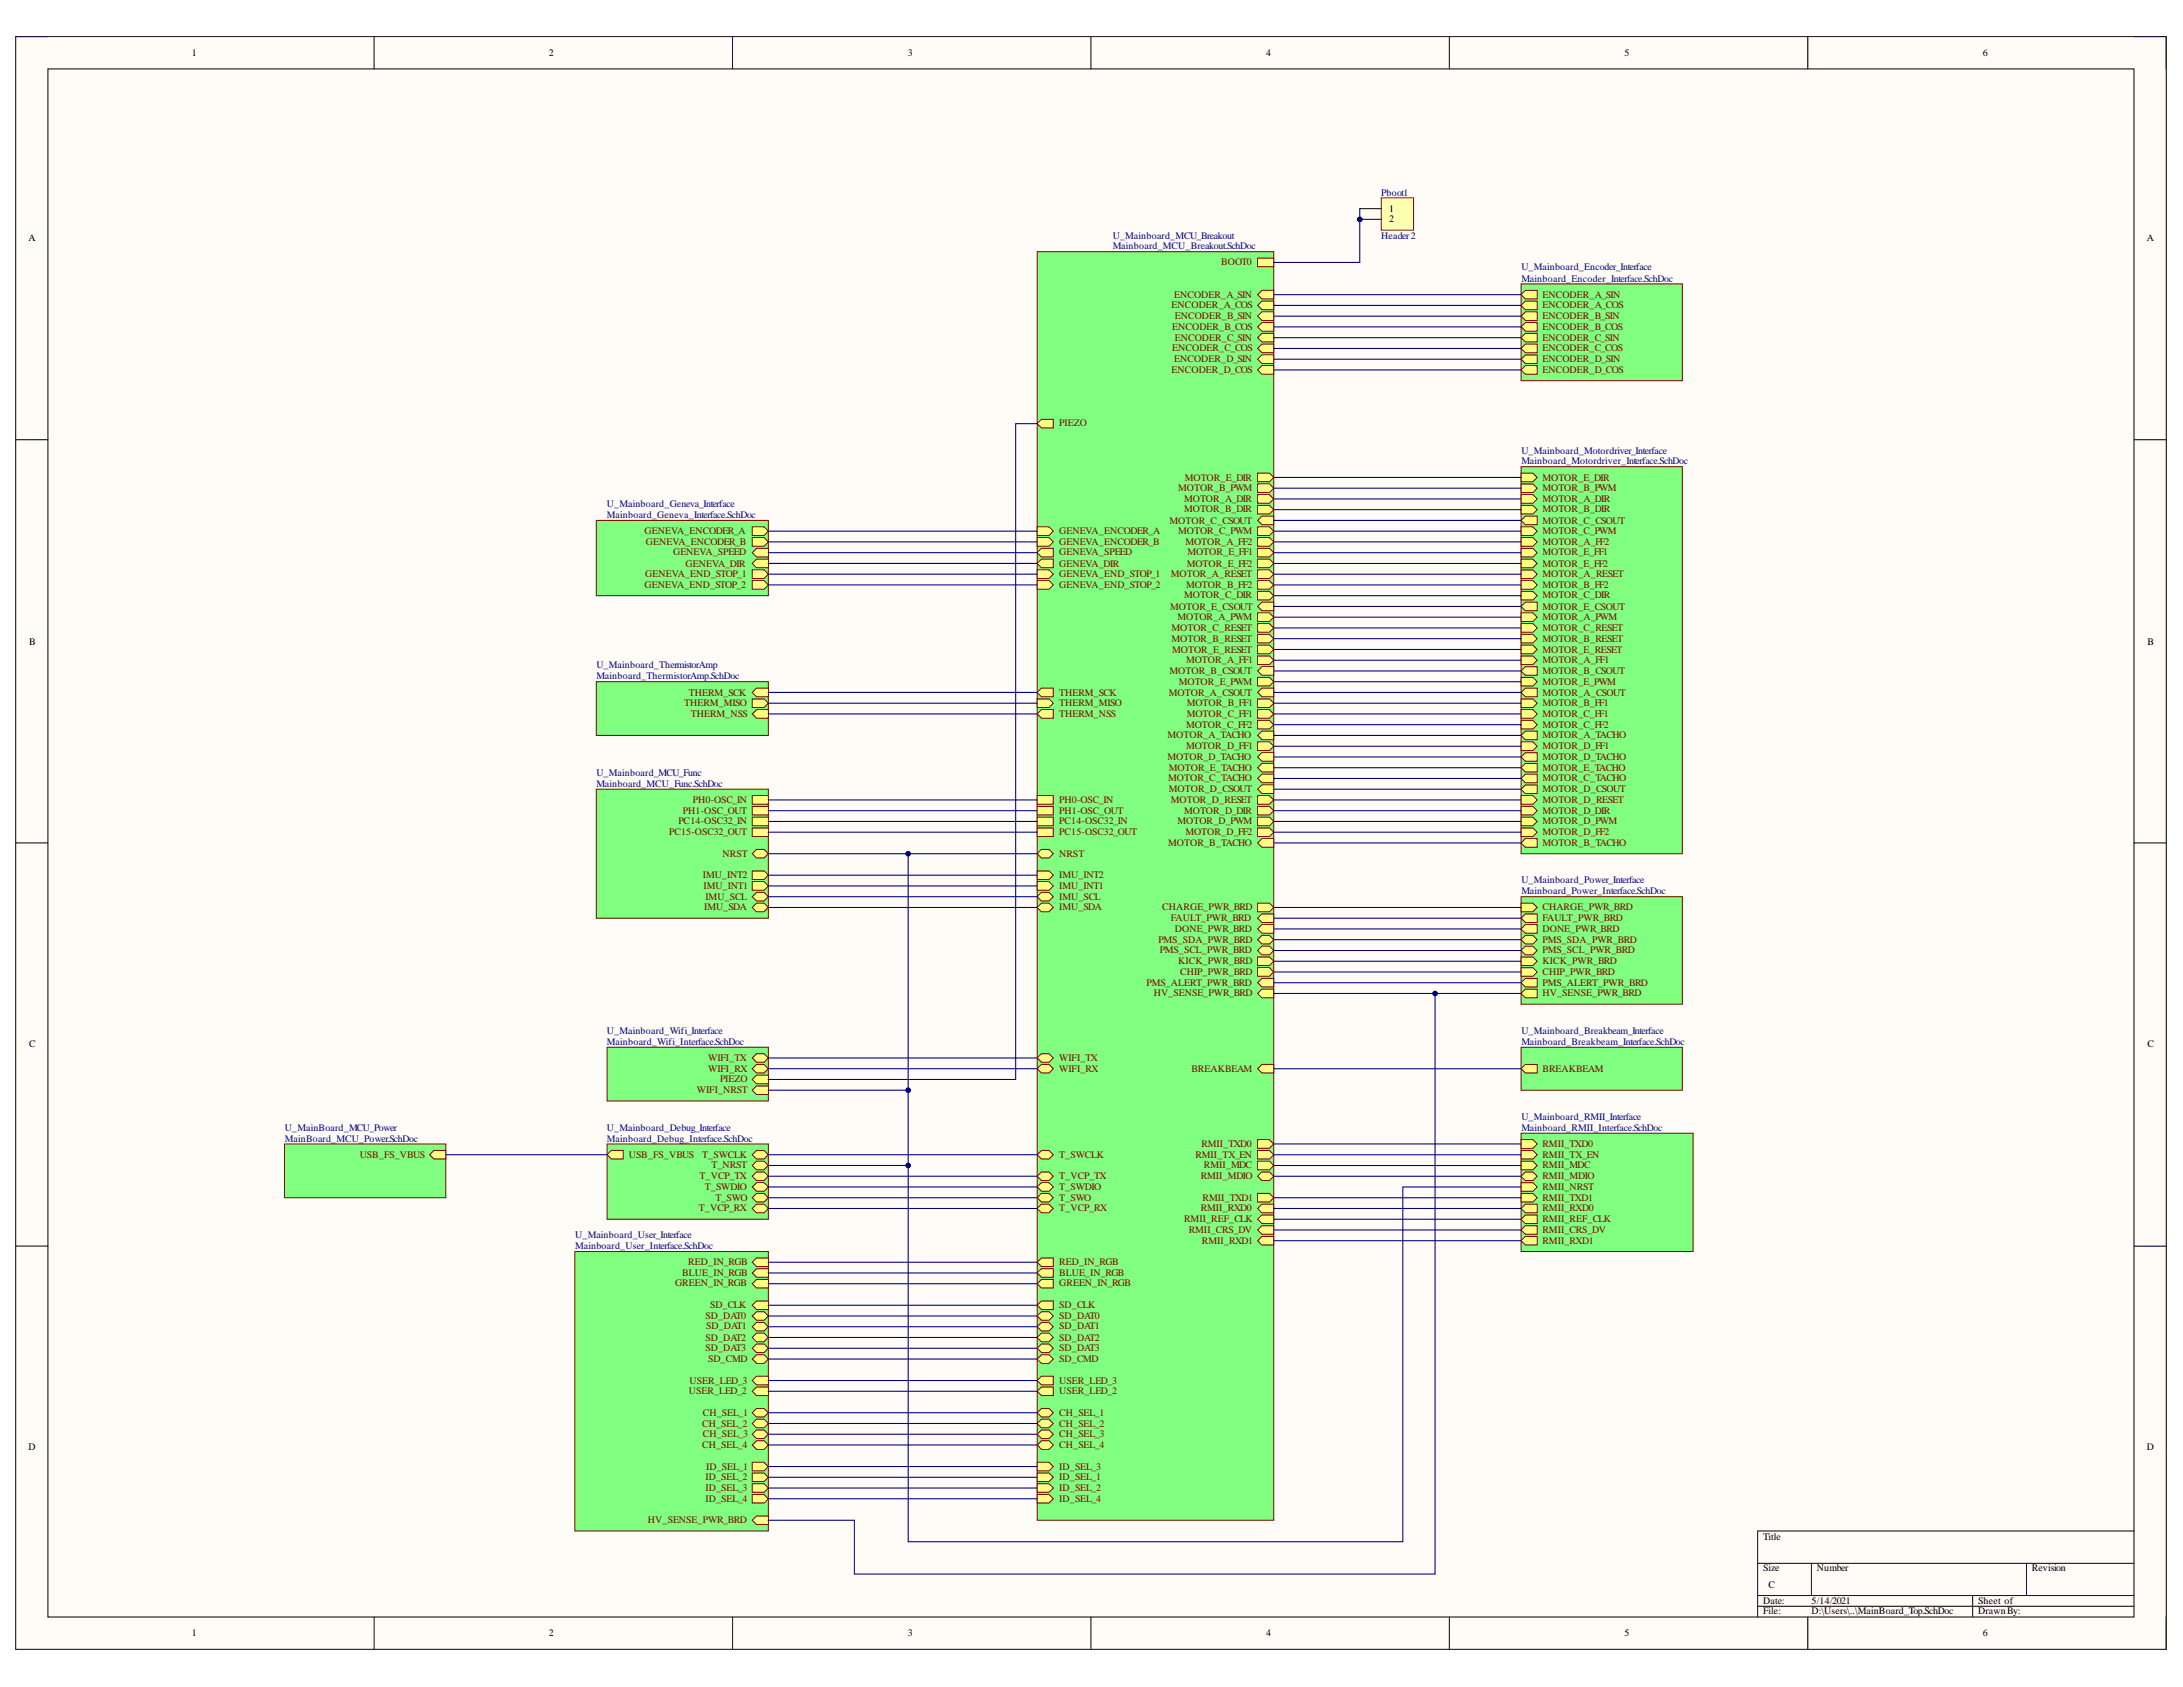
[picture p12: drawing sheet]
<svg xmlns="http://www.w3.org/2000/svg" width="279mm" height="216mm" viewBox="0 0 279 216" stroke-linecap="round" stroke-linejoin="round" font-family="sans-serif">
<defs><g id="words">
<g font-size="1.3">
<text x="24.5" y="7.1">1</text>
<text x="70.2" y="7.1">2</text>
<text x="116.2" y="7.1">3</text>
<text x="162.1" y="7.1">4</text>
<text x="207.9" y="7.1">5</text>
<text x="253.8" y="7.1">6</text>
<text x="177.8" y="27.1">1</text>
<text x="177.8" y="28.4">2</text>
<text x="3.6" y="30.9">A</text>
<text x="274.8" y="30.9">A</text>
<text x="3.7" y="82.5">B</text>
<text x="274.9" y="82.5">B</text>
<text x="3.7" y="134">C</text>
<text x="274.9" y="134">C</text>
<text x="3.6" y="185.6">D</text>
<text x="274.8" y="185.6">D</text>
<text x="225.7" y="197">Title</text>
<text x="225.7" y="201.1">Size</text>
<text x="226.4" y="203.2">C</text>
<text x="232.5" y="201.1">Number</text>
<text x="260" y="201.1">Revision</text>
<text x="24.5" y="209.4">1</text>
<text x="70.2" y="209.4">2</text>
<text x="116.2" y="209.4">3</text>
<text x="162.1" y="209.4">4</text>
<text x="207.9" y="209.4">5</text>
<text x="225.7" y="205.3">Date:</text>
<text x="225.7" y="206.6">File:</text>
<text x="231.9" y="205.3">5/14/2021</text>
<text x="231.9" y="206.6">D:\Users\..\MainBoard_Top.SchDoc</text>
<text x="253.2" y="205.3">Sheet of</text>
<text x="253.2" y="206.6">DrawnBy:</text>
<text x="253.8" y="209.4">6</text>
</g>
<g font-size="1.3" fill="#000080">
<text x="176.8" y="25.1">Pboot1</text>
<text x="142.4" y="30.6">U_Mainboard_MCU_Breakout</text>
<text x="142.4" y="31.9">Mainboard_MCU_Breakout.SchDoc</text>
<text x="176.8" y="30.6">Header2</text>
<text x="194.7" y="34.6">U_Mainboard_Encoder_Interface</text>
<text x="194.7" y="36.1">Mainboard_Encoder_Interface.SchDoc</text>
<text x="194.7" y="58">U_Mainboard_Motordriver_Interface</text>
<text x="194.7" y="59.4">Mainboard_Motordriver_Interface.SchDoc</text>
<text x="77.7" y="64.9">U_Mainboard_Geneva_Interface</text>
<text x="77.7" y="66.3">Mainboard_Geneva_Interface.SchDoc</text>
<text x="76.3" y="85.5">U_Mainboard_ThermistorAmp</text>
<text x="76.3" y="86.9">Mainboard_ThermistorAmp.SchDoc</text>
<text x="76.3" y="99.3">U_Mainboard_MCU_Func</text>
<text x="76.3" y="100.7">Mainboard_MCU_Func.SchDoc</text>
<text x="194.7" y="113">U_Mainboard_Power_Interface</text>
<text x="194.7" y="114.5">Mainboard_Power_Interface.SchDoc</text>
<text x="77.7" y="132.3">U_Mainboard_Wifi_Interface</text>
<text x="77.7" y="133.7">Mainboard_Wifi_Interface.SchDoc</text>
<text x="194.7" y="132.3">U_Mainboard_Breakbeam_Interface</text>
<text x="194.7" y="133.7">Mainboard_Breakbeam_Interface.SchDoc</text>
<text x="194.7" y="143.3">U_Mainboard_RMII_Interface</text>
<text x="36.5" y="144.8">U_MainBoard_MCU_Power</text>
<text x="36.5" y="146.1">MainBoard_MCU_Power.SchDoc</text>
<text x="77.7" y="144.8">U_Mainboard_Debug_Interface</text>
<text x="77.7" y="146.1">Mainboard_Debug_Interface.SchDoc</text>
<text x="194.7" y="144.8">Mainboard_RMII_Interface.SchDoc</text>
<text x="73.6" y="158.5">U_Mainboard_User_Interface</text>
<text x="73.6" y="159.8">Mainboard_User_Interface.SchDoc</text>
</g>
<g font-size="1.3" fill="#800000">
<text x="156.3" y="33.9">BOOT0</text>
<text x="150" y="39.4">ENCODER_A_COS</text>
<text x="150.3" y="38.1">ENCODER_A_SIN</text>
<text x="150.4" y="40.9">ENCODER_B_SIN</text>
<text x="197.4" y="38.1">ENCODER_A_SIN</text>
<text x="197.4" y="39.4">ENCODER_A_COS</text>
<text x="197.4" y="40.9">ENCODER_B_SIN</text>
<text x="150" y="47.7">ENCODER_D_COS</text>
<text x="150" y="42.2">ENCODER_B_COS</text>
<text x="150" y="44.9">ENCODER_C_COS</text>
<text x="150.3" y="46.4">ENCODER_D_SIN</text>
<text x="150.4" y="43.6">ENCODER_C_SIN</text>
<text x="197.4" y="42.2">ENCODER_B_COS</text>
<text x="197.4" y="44.9">ENCODER_C_COS</text>
<text x="197.4" y="46.4">ENCODER_D_SIN</text>
<text x="197.4" y="47.7">ENCODER_D_COS</text>
<text x="197.4" y="43.6">ENCODER_C_SIN</text>
<text x="135.6" y="54.6">PIEZO</text>
<text x="150.8" y="62.9">MOTOR_B_PWM</text>
<text x="151.6" y="64.2">MOTOR_A_DIR</text>
<text x="151.6" y="65.6">MOTOR_B_DIR</text>
<text x="151.6" y="61.5">MOTOR_E_DIR</text>
<text x="197.4" y="61.5">MOTOR_E_DIR</text>
<text x="197.4" y="62.9">MOTOR_B_PWM</text>
<text x="197.4" y="64.2">MOTOR_A_DIR</text>
<text x="197.4" y="65.6">MOTOR_B_DIR</text>
<text x="82.5" y="68.4">GENEVA_ENCODER_A</text>
<text x="82.7" y="69.7">GENEVA_ENCODER_B</text>
<text x="86.1" y="71.1">GENEVA_SPEED</text>
<text x="135.6" y="69.7">GENEVA_ENCODER_B</text>
<text x="135.6" y="68.4">GENEVA_ENCODER_A</text>
<text x="135.6" y="71.1">GENEVA_SPEED</text>
<text x="149.7" y="67">MOTOR_C_CSOUT</text>
<text x="150.8" y="68.4">MOTOR_C_PWM</text>
<text x="151.7" y="69.7">MOTOR_A_FF2</text>
<text x="152" y="71.1">MOTOR_E_FF1</text>
<text x="197.4" y="67">MOTOR_C_CSOUT</text>
<text x="197.4" y="68.4">MOTOR_C_PWM</text>
<text x="197.4" y="69.7">MOTOR_A_FF2</text>
<text x="197.4" y="71.1">MOTOR_E_FF1</text>
<text x="82.5" y="75.2">GENEVA_END_STOP_2</text>
<text x="82.6" y="73.9">GENEVA_END_STOP_1</text>
<text x="87.8" y="72.5">GENEVA_DIR</text>
<text x="135.6" y="72.5">GENEVA_DIR</text>
<text x="135.6" y="75.2">GENEVA_END_STOP_2</text>
<text x="135.6" y="73.9">GENEVA_END_STOP_1</text>
<text x="149.9" y="73.9">MOTOR_A_RESET</text>
<text x="151.6" y="76.6">MOTOR_C_DIR</text>
<text x="151.8" y="75.2">MOTOR_B_FF2</text>
<text x="151.9" y="72.5">MOTOR_E_FF2</text>
<text x="197.4" y="72.5">MOTOR_E_FF2</text>
<text x="197.4" y="73.9">MOTOR_A_RESET</text>
<text x="197.4" y="75.2">MOTOR_B_FF2</text>
<text x="197.4" y="76.6">MOTOR_C_DIR</text>
<text x="149.8" y="78">MOTOR_E_CSOUT</text>
<text x="150" y="80.7">MOTOR_C_RESET</text>
<text x="150" y="82.2">MOTOR_B_RESET</text>
<text x="150" y="83.5">MOTOR_E_RESET</text>
<text x="150.7" y="79.4">MOTOR_A_PWM</text>
<text x="197.4" y="78">MOTOR_E_CSOUT</text>
<text x="197.4" y="79.4">MOTOR_A_PWM</text>
<text x="197.4" y="80.7">MOTOR_C_RESET</text>
<text x="197.4" y="82.2">MOTOR_B_RESET</text>
<text x="197.4" y="83.5">MOTOR_E_RESET</text>
<text x="88.2" y="89">THERM_SCK</text>
<text x="135.6" y="89">THERM_SCK</text>
<text x="149.6" y="89">MOTOR_A_CSOUT</text>
<text x="149.7" y="86.2">MOTOR_B_CSOUT</text>
<text x="150.9" y="87.7">MOTOR_E_PWM</text>
<text x="151.8" y="84.9">MOTOR_A_FF1</text>
<text x="197.4" y="84.9">MOTOR_A_FF1</text>
<text x="197.4" y="86.2">MOTOR_B_CSOUT</text>
<text x="197.4" y="87.7">MOTOR_E_PWM</text>
<text x="197.4" y="89">MOTOR_A_CSOUT</text>
<text x="87.6" y="90.4">THERM_MISO</text>
<text x="88.4" y="91.7">THERM_NSS</text>
<text x="135.6" y="91.7">THERM_NSS</text>
<text x="135.6" y="90.4">THERM_MISO</text>
<text x="149.4" y="94.5">MOTOR_A_TACHO</text>
<text x="151.8" y="93.2">MOTOR_C_FF2</text>
<text x="151.8" y="95.9">MOTOR_D_FF1</text>
<text x="151.9" y="90.4">MOTOR_B_FF1</text>
<text x="151.9" y="91.7">MOTOR_C_FF1</text>
<text x="197.4" y="90.4">MOTOR_B_FF1</text>
<text x="197.4" y="91.7">MOTOR_C_FF1</text>
<text x="197.4" y="93.2">MOTOR_C_FF2</text>
<text x="197.4" y="94.5">MOTOR_A_TACHO</text>
<text x="197.4" y="95.9">MOTOR_D_FF1</text>
<text x="149.4" y="97.2">MOTOR_D_TACHO</text>
<text x="149.5" y="100">MOTOR_C_TACHO</text>
<text x="149.6" y="98.7">MOTOR_E_TACHO</text>
<text x="149.6" y="101.4">MOTOR_D_CSOUT</text>
<text x="197.4" y="97.2">MOTOR_D_TACHO</text>
<text x="197.4" y="98.7">MOTOR_E_TACHO</text>
<text x="197.4" y="100">MOTOR_C_TACHO</text>
<text x="197.4" y="101.4">MOTOR_D_CSOUT</text>
<text x="85.6" y="106.9">PC15-OSC32_OUT</text>
<text x="86.8" y="105.5">PC14-OSC32_IN</text>
<text x="87.4" y="104.2">PH1-OSC_OUT</text>
<text x="88.7" y="102.7">PH0-OSC_IN</text>
<text x="135.6" y="106.9">PC15-OSC32_OUT</text>
<text x="135.6" y="105.5">PC14-OSC32_IN</text>
<text x="135.6" y="104.2">PH1-OSC_OUT</text>
<text x="135.6" y="102.7">PH0-OSC_IN</text>
<text x="149.9" y="102.7">MOTOR_D_RESET</text>
<text x="150.7" y="105.5">MOTOR_D_PWM</text>
<text x="151.6" y="104.2">MOTOR_D_DIR</text>
<text x="151.7" y="106.9">MOTOR_D_FF2</text>
<text x="197.4" y="102.7">MOTOR_D_RESET</text>
<text x="197.4" y="104.2">MOTOR_D_DIR</text>
<text x="197.4" y="105.5">MOTOR_D_PWM</text>
<text x="197.4" y="106.9">MOTOR_D_FF2</text>
<text x="90" y="112.4">IMU_INT2</text>
<text x="90" y="113.8">IMU_INT1</text>
<text x="92.5" y="109.7">NRST</text>
<text x="135.6" y="109.7">NRST</text>
<text x="135.6" y="112.4">IMU_INT2</text>
<text x="135.6" y="113.8">IMU_INT1</text>
<text x="149.5" y="108.3">MOTOR_B_TACHO</text>
<text x="197.4" y="108.3">MOTOR_B_TACHO</text>
<text x="90.1" y="116.5">IMU_SDA</text>
<text x="90.3" y="115.2">IMU_SCL</text>
<text x="135.6" y="116.5">IMU_SDA</text>
<text x="135.6" y="115.2">IMU_SCL</text>
<text x="148.8" y="116.5">CHARGE_PWR_BRD</text>
<text x="149.9" y="117.9">FAULT_PWR_BRD</text>
<text x="150.4" y="119.3">DONE_PWR_BRD</text>
<text x="197.4" y="116.5">CHARGE_PWR_BRD</text>
<text x="197.4" y="117.9">FAULT_PWR_BRD</text>
<text x="197.4" y="119.3">DONE_PWR_BRD</text>
<text x="148.3" y="120.7">PMS_SDA_PWR_BRD</text>
<text x="148.4" y="122">PMS_SCL_PWR_BRD</text>
<text x="150.8" y="123.4">KICK_PWR_BRD</text>
<text x="151.1" y="124.8">CHIP_PWR_BRD</text>
<text x="197.4" y="120.7">PMS_SDA_PWR_BRD</text>
<text x="197.4" y="122">PMS_SCL_PWR_BRD</text>
<text x="197.4" y="123.4">KICK_PWR_BRD</text>
<text x="197.4" y="124.8">CHIP_PWR_BRD</text>
<text x="146.7" y="126.2">PMS_ALERT_PWR_BRD</text>
<text x="147.7" y="127.5">HV_SENSE_PWR_BRD</text>
<text x="197.4" y="126.2">PMS_ALERT_PWR_BRD</text>
<text x="197.4" y="127.5">HV_SENSE_PWR_BRD</text>
<text x="90.6" y="135.8">WIFI_TX</text>
<text x="90.6" y="137.1">WIFI_RX</text>
<text x="135.6" y="137.1">WIFI_RX</text>
<text x="135.6" y="135.8">WIFI_TX</text>
<text x="152.5" y="137.1">BREAKBEAM</text>
<text x="197.4" y="137.1">BREAKBEAM</text>
<text x="89.2" y="139.9">WIFI_NRST</text>
<text x="92.2" y="138.5">PIEZO</text>
<text x="46" y="148.1">USB_FS_VBUS</text>
<text x="80.5" y="148.1">USB_FS_VBUS</text>
<text x="89.9" y="148.1">T_SWCLK</text>
<text x="91.1" y="149.5">T_NRST</text>
<text x="135.6" y="148.1">T_SWCLK</text>
<text x="153" y="148.1">RMII_TX_EN</text>
<text x="153.8" y="146.8">RMII_TXD0</text>
<text x="154.1" y="149.5">RMII_MDC</text>
<text x="197.4" y="146.8">RMII_TXD0</text>
<text x="197.4" y="148.1">RMII_TX_EN</text>
<text x="197.4" y="149.5">RMII_MDC</text>
<text x="89.4" y="155">T_VCP_RX</text>
<text x="89.5" y="150.9">T_VCP_TX</text>
<text x="90.2" y="152.3">T_SWDIO</text>
<text x="91.6" y="153.6">T_SWO</text>
<text x="135.6" y="150.9">T_VCP_TX</text>
<text x="135.6" y="152.3">T_SWDIO</text>
<text x="135.6" y="153.6">T_SWO</text>
<text x="135.6" y="155">T_VCP_RX</text>
<text x="153.7" y="150.9">RMII_MDIO</text>
<text x="153.7" y="155">RMII_RXD0</text>
<text x="153.9" y="153.6">RMII_TXD1</text>
<text x="197.4" y="155">RMII_RXD0</text>
<text x="197.4" y="150.9">RMII_MDIO</text>
<text x="197.4" y="152.3">RMII_NRST</text>
<text x="197.4" y="153.6">RMII_TXD1</text>
<text x="88.1" y="161.9">RED_IN_RGB</text>
<text x="135.6" y="161.9">RED_IN_RGB</text>
<text x="151.6" y="156.4">RMII_REF_CLK</text>
<text x="152.2" y="157.8">RMII_CRS_DV</text>
<text x="153.8" y="159.1">RMII_RXD1</text>
<text x="197.4" y="156.4">RMII_REF_CLK</text>
<text x="197.4" y="157.8">RMII_CRS_DV</text>
<text x="197.4" y="159.1">RMII_RXD1</text>
<text x="86.4" y="164.6">GREEN_IN_RGB</text>
<text x="87.3" y="163.3">BLUE_IN_RGB</text>
<text x="90.9" y="167.4">SD_CLK</text>
<text x="135.6" y="163.3">BLUE_IN_RGB</text>
<text x="135.6" y="164.6">GREEN_IN_RGB</text>
<text x="135.6" y="167.4">SD_CLK</text>
<text x="90.3" y="168.8">SD_DAT0</text>
<text x="90.3" y="171.6">SD_DAT2</text>
<text x="90.3" y="172.9">SD_DAT3</text>
<text x="90.4" y="170.1">SD_DAT1</text>
<text x="135.6" y="168.8">SD_DAT0</text>
<text x="135.6" y="170.1">SD_DAT1</text>
<text x="135.6" y="171.6">SD_DAT2</text>
<text x="135.6" y="172.9">SD_DAT3</text>
<text x="88.2" y="178.4">USER_LED_2</text>
<text x="88.3" y="177.1">USER_LED_3</text>
<text x="90.6" y="174.3">SD_CMD</text>
<text x="135.6" y="174.3">SD_CMD</text>
<text x="135.6" y="177.1">USER_LED_3</text>
<text x="135.6" y="178.4">USER_LED_2</text>
<text x="89.9" y="182.6">CH_SEL_2</text>
<text x="89.9" y="185.3">CH_SEL_4</text>
<text x="90" y="181.2">CH_SEL_1</text>
<text x="90" y="183.9">CH_SEL_3</text>
<text x="135.6" y="181.2">CH_SEL_1</text>
<text x="135.6" y="182.6">CH_SEL_2</text>
<text x="135.6" y="183.9">CH_SEL_3</text>
<text x="135.6" y="185.3">CH_SEL_4</text>
<text x="90.3" y="189.4">ID_SEL_2</text>
<text x="90.3" y="190.8">ID_SEL_3</text>
<text x="90.4" y="188.1">ID_SEL_1</text>
<text x="135.6" y="188.1">ID_SEL_3</text>
<text x="135.6" y="189.4">ID_SEL_1</text>
<text x="135.6" y="190.8">ID_SEL_2</text>
<text x="82.9" y="194.9">HV_SENSE_PWR_BRD</text>
<text x="90.3" y="192.2">ID_SEL_4</text>
<text x="135.6" y="192.2">ID_SEL_4</text>
</g>
</g></defs>
<path d="M2 4.7h275.3v206.4h-275.3z" fill-rule="evenodd" fill="#fffcf8"/>
<path d="M2 4.7h275.3v206.4h-275.3z" fill="none" stroke="#000" stroke-width=".13"/>
<path d="M6.1 8.8h267v198.1h-267z" fill-rule="evenodd" fill="#fffcf8"/>
<g fill="none" stroke="#000" stroke-width=".13">
<path d="M2 4.7h4.1M6.1 8.8h267v198.1h-267zM47.9 4.7v4.1M93.8 4.7v4.1M139.6 4.7v4.1M185.5 4.7v4.1M231.4 4.7v4.1M273.1 4.7h4.2v4.1M2 56.3h4.1M273.1 56.3h4.2M2 107.9h4.1M273.1 107.9h4.2"/>
<path d="M2 159.5h4.1M273.1 159.5h4.2M273.1 195.9h-48.1v11M47.9 206.9v4.2M93.8 206.9v4.2M139.6 206.9v4.2M185.5 206.9v4.2M225 200.1h48.1M225 204.2h48.1M225 205.6h48.1M231.4 206.9v4.2M231.8 200.1v4.1"/>
<path d="M252.5 204.2v2.7M259.4 200.1v4.1M277.3 206.9v4.2"/>
</g>
<circle cx="174" cy="28.1" r=".28" fill="#000080"/>
<circle cx="174" cy="28.1" r=".28" fill="none" stroke="#000080" stroke-width=".13"/>
<path d="M176.8 25.3h4.1v4.2h-4.1z" fill-rule="evenodd" fill="#ffffb0"/>
<path d="M176.8 25.3h4.1v4.2h-4.1z" fill="none" stroke="#800000" stroke-width=".13"/>
<path d="M174 26.7h2.8M174 28.1h2.8" fill="none" stroke="#000" stroke-width=".14"/>
<circle cx="174" cy="28.1" r=".28" fill="#000080"/>
<circle cx="174" cy="28.1" r=".28" fill="none" stroke="#000080" stroke-width=".13"/>
<path d="M194.7 36.3h20.6v12.4h-20.6z" fill-rule="evenodd" fill="#80ff80"/>
<path d="M194.7 36.3h20.6v12.4h-20.6z" fill="none" stroke="#800000" stroke-width=".13"/>
<path d="M194.7 37.7l.5-.5h1.5v1.1h-1.5z" fill-rule="evenodd" fill="#ffff80"/>
<path d="M194.7 37.7l.5-.5h1.5v1.1h-1.5z" fill="none" stroke="#800000" stroke-width=".13"/>
<path d="M194.7 41.8l.5-.5h1.5v1.1h-1.5z" fill-rule="evenodd" fill="#ffff80"/>
<path d="M194.7 41.8l.5-.5h1.5v1.1h-1.5z" fill="none" stroke="#800000" stroke-width=".13"/>
<path d="M195.2 44h1.5v1.1h-1.5l-.5-.5z" fill-rule="evenodd" fill="#ffff80"/>
<path d="M195.2 44h1.5v1.1h-1.5l-.5-.5z" fill="none" stroke="#800000" stroke-width=".13"/>
<path d="M194.7 39.1l.5-.6h1.5v1.1h-1.5z" fill-rule="evenodd" fill="#ffff80"/>
<path d="M194.7 39.1l.5-.6h1.5v1.1h-1.5z" fill="none" stroke="#800000" stroke-width=".13"/>
<path d="M194.7 46l.5-.6h1.5v1.1h-1.5z" fill-rule="evenodd" fill="#ffff80"/>
<path d="M194.7 46l.5-.6h1.5v1.1h-1.5z" fill="none" stroke="#800000" stroke-width=".13"/>
<path d="M194.7 47.3l.5-.5h1.5v1.1h-1.5z" fill-rule="evenodd" fill="#ffff80"/>
<path d="M194.7 47.3l.5-.5h1.5v1.1h-1.5z" fill="none" stroke="#800000" stroke-width=".13"/>
<path d="M194.7 40.5l.5-.6h1.5v1.1h-1.5z" fill-rule="evenodd" fill="#ffff80"/>
<path d="M194.7 40.5l.5-.6h1.5v1.1h-1.5z" fill="none" stroke="#800000" stroke-width=".13"/>
<path d="M194.7 43.2l.5-.5h1.5v1.1h-1.5z" fill-rule="evenodd" fill="#ffff80"/>
<path d="M194.7 43.2l.5-.5h1.5v1.1h-1.5z" fill="none" stroke="#800000" stroke-width=".13"/>
<path d="M194.7 59.7h20.6v49.6h-20.6z" fill-rule="evenodd" fill="#80ff80"/>
<path d="M194.7 59.7h20.6v49.6h-20.6z" fill="none" stroke="#800000" stroke-width=".13"/>
<path d="M194.7 60.6h1.5l.5 .5-.5 .6h-1.5z" fill-rule="evenodd" fill="#ffff80"/>
<path d="M194.7 60.6h1.5l.5 .5-.5 .6h-1.5z" fill="none" stroke="#800000" stroke-width=".13"/>
<path d="M194.7 61.9h1.5l.5 .6-.5 .5h-1.5z" fill-rule="evenodd" fill="#ffff80"/>
<path d="M194.7 61.9h1.5l.5 .6-.5 .5h-1.5z" fill="none" stroke="#800000" stroke-width=".13"/>
<path d="M194.7 63.3h1.5l.5 .6-.5 .5h-1.5z" fill-rule="evenodd" fill="#ffff80"/>
<path d="M194.7 63.3h1.5l.5 .6-.5 .5h-1.5z" fill="none" stroke="#800000" stroke-width=".13"/>
<path d="M194.7 64.7h1.5l.5 .5-.5 .6h-1.5z" fill-rule="evenodd" fill="#ffff80"/>
<path d="M194.7 64.7h1.5l.5 .5-.5 .6h-1.5z" fill="none" stroke="#800000" stroke-width=".13"/>
<path d="M194.7 66.6l.5-.5h1.5v1.1h-1.5z" fill-rule="evenodd" fill="#ffff80"/>
<path d="M194.7 66.6l.5-.5h1.5v1.1h-1.5z" fill="none" stroke="#800000" stroke-width=".13"/>
<path d="M194.7 67.4h1.5l.5 .6-.5 .5h-1.5z" fill-rule="evenodd" fill="#ffff80"/>
<path d="M194.7 67.4h1.5l.5 .6-.5 .5h-1.5z" fill="none" stroke="#800000" stroke-width=".13"/>
<path d="M194.7 68.8h1.5l.5 .6-.5 .5h-1.5z" fill-rule="evenodd" fill="#ffff80"/>
<path d="M194.7 68.8h1.5l.5 .6-.5 .5h-1.5z" fill="none" stroke="#800000" stroke-width=".13"/>
<path d="M194.7 70.2h1.5l.5 .5-.5 .6h-1.5z" fill-rule="evenodd" fill="#ffff80"/>
<path d="M194.7 70.2h1.5l.5 .5-.5 .6h-1.5z" fill="none" stroke="#800000" stroke-width=".13"/>
<path d="M194.7 71.6h1.5l.5 .5-.5 .6h-1.5z" fill-rule="evenodd" fill="#ffff80"/>
<path d="M194.7 71.6h1.5l.5 .5-.5 .6h-1.5z" fill="none" stroke="#800000" stroke-width=".13"/>
<path d="M194.7 72.9h1.5l.5 .6-.5 .5h-1.5z" fill-rule="evenodd" fill="#ffff80"/>
<path d="M194.7 72.9h1.5l.5 .6-.5 .5h-1.5z" fill="none" stroke="#800000" stroke-width=".13"/>
<path d="M194.7 74.3h1.5l.5 .6-.5 .5h-1.5z" fill-rule="evenodd" fill="#ffff80"/>
<path d="M194.7 74.3h1.5l.5 .6-.5 .5h-1.5z" fill="none" stroke="#800000" stroke-width=".13"/>
<path d="M194.7 75.7h1.5l.5 .5-.5 .6h-1.5z" fill-rule="evenodd" fill="#ffff80"/>
<path d="M194.7 75.7h1.5l.5 .5-.5 .6h-1.5z" fill="none" stroke="#800000" stroke-width=".13"/>
<path d="M194.7 77.6l.5-.5h1.5v1.1h-1.5z" fill-rule="evenodd" fill="#ffff80"/>
<path d="M194.7 77.6l.5-.5h1.5v1.1h-1.5z" fill="none" stroke="#800000" stroke-width=".13"/>
<path d="M194.7 78.4h1.5l.5 .6-.5 .5h-1.5z" fill-rule="evenodd" fill="#ffff80"/>
<path d="M194.7 78.4h1.5l.5 .6-.5 .5h-1.5z" fill="none" stroke="#800000" stroke-width=".13"/>
<path d="M194.7 79.8h1.5l.5 .6-.5 .5h-1.5z" fill-rule="evenodd" fill="#ffff80"/>
<path d="M194.7 79.8h1.5l.5 .6-.5 .5h-1.5z" fill="none" stroke="#800000" stroke-width=".13"/>
<path d="M194.7 81.2h1.5l.5 .5-.5 .6h-1.5z" fill-rule="evenodd" fill="#ffff80"/>
<path d="M194.7 81.2h1.5l.5 .5-.5 .6h-1.5z" fill="none" stroke="#800000" stroke-width=".13"/>
<path d="M194.7 82.6h1.5l.5 .5-.5 .6h-1.5z" fill-rule="evenodd" fill="#ffff80"/>
<path d="M194.7 82.6h1.5l.5 .5-.5 .6h-1.5z" fill="none" stroke="#800000" stroke-width=".13"/>
<path d="M194.7 83.9h1.5l.5 .6-.5 .5h-1.5z" fill-rule="evenodd" fill="#ffff80"/>
<path d="M194.7 83.9h1.5l.5 .6-.5 .5h-1.5z" fill="none" stroke="#800000" stroke-width=".13"/>
<path d="M194.7 85.9l.5-.6h1.5v1.1h-1.5z" fill-rule="evenodd" fill="#ffff80"/>
<path d="M194.7 85.9l.5-.6h1.5v1.1h-1.5z" fill="none" stroke="#800000" stroke-width=".13"/>
<path d="M194.7 86.7h1.5l.5 .5-.5 .6h-1.5z" fill-rule="evenodd" fill="#ffff80"/>
<path d="M194.7 86.7h1.5l.5 .5-.5 .6h-1.5z" fill="none" stroke="#800000" stroke-width=".13"/>
<path d="M194.7 88.6l.5-.5h1.5v1.1h-1.5z" fill-rule="evenodd" fill="#ffff80"/>
<path d="M194.7 88.6l.5-.5h1.5v1.1h-1.5z" fill="none" stroke="#800000" stroke-width=".13"/>
<path d="M194.7 89.4h1.5l.5 .6-.5 .5h-1.5z" fill-rule="evenodd" fill="#ffff80"/>
<path d="M194.7 89.4h1.5l.5 .6-.5 .5h-1.5z" fill="none" stroke="#800000" stroke-width=".13"/>
<path d="M194.7 90.8h1.5l.5 .6-.5 .5h-1.5z" fill-rule="evenodd" fill="#ffff80"/>
<path d="M194.7 90.8h1.5l.5 .6-.5 .5h-1.5z" fill="none" stroke="#800000" stroke-width=".13"/>
<path d="M194.7 92.2h1.5l.5 .5-.5 .6h-1.5z" fill-rule="evenodd" fill="#ffff80"/>
<path d="M194.7 92.2h1.5l.5 .5-.5 .6h-1.5z" fill="none" stroke="#800000" stroke-width=".13"/>
<path d="M194.7 94.1l.5-.5h1.5v1.1h-1.5z" fill-rule="evenodd" fill="#ffff80"/>
<path d="M194.7 94.1l.5-.5h1.5v1.1h-1.5z" fill="none" stroke="#800000" stroke-width=".13"/>
<path d="M194.7 94.9h1.5l.5 .6-.5 .6h-1.5z" fill-rule="evenodd" fill="#ffff80"/>
<path d="M194.7 94.9h1.5l.5 .6-.5 .6h-1.5z" fill="none" stroke="#800000" stroke-width=".13"/>
<path d="M194.7 96.9l.5-.6h1.5v1.1h-1.5z" fill-rule="evenodd" fill="#ffff80"/>
<path d="M194.7 96.9l.5-.6h1.5v1.1h-1.5z" fill="none" stroke="#800000" stroke-width=".13"/>
<path d="M194.7 98.3l.5-.6h1.5v1.1h-1.5z" fill-rule="evenodd" fill="#ffff80"/>
<path d="M194.7 98.3l.5-.6h1.5v1.1h-1.5z" fill="none" stroke="#800000" stroke-width=".13"/>
<path d="M194.7 99.6l.5-.5h1.5v1.1h-1.5z" fill-rule="evenodd" fill="#ffff80"/>
<path d="M194.7 99.6l.5-.5h1.5v1.1h-1.5z" fill="none" stroke="#800000" stroke-width=".13"/>
<path d="M194.7 101l.5-.5h1.5v1.1h-1.5z" fill-rule="evenodd" fill="#ffff80"/>
<path d="M194.7 101l.5-.5h1.5v1.1h-1.5z" fill="none" stroke="#800000" stroke-width=".13"/>
<path d="M194.7 101.8h1.5l.5 .6-.5 .5h-1.5z" fill-rule="evenodd" fill="#ffff80"/>
<path d="M194.7 101.8h1.5l.5 .6-.5 .5h-1.5z" fill="none" stroke="#800000" stroke-width=".13"/>
<path d="M194.7 103.2h1.5l.5 .6-.5 .5h-1.5z" fill-rule="evenodd" fill="#ffff80"/>
<path d="M194.7 103.2h1.5l.5 .6-.5 .5h-1.5z" fill="none" stroke="#800000" stroke-width=".13"/>
<path d="M194.7 104.6h1.5l.5 .5-.5 .6h-1.5z" fill-rule="evenodd" fill="#ffff80"/>
<path d="M194.7 104.6h1.5l.5 .5-.5 .6h-1.5z" fill="none" stroke="#800000" stroke-width=".13"/>
<path d="M194.7 106h1.5l.5 .5-.5 .6h-1.5z" fill-rule="evenodd" fill="#ffff80"/>
<path d="M194.7 106h1.5l.5 .5-.5 .6h-1.5z" fill="none" stroke="#800000" stroke-width=".13"/>
<path d="M194.7 107.9l.5-.6h1.5v1.1h-1.5z" fill-rule="evenodd" fill="#ffff80"/>
<path d="M194.7 107.9l.5-.6h1.5v1.1h-1.5z" fill="none" stroke="#800000" stroke-width=".13"/>
<path d="M194.7 114.8h20.6v13.7h-20.6z" fill-rule="evenodd" fill="#80ff80"/>
<path d="M194.7 114.8h20.6v13.7h-20.6z" fill="none" stroke="#800000" stroke-width=".13"/>
<path d="M194.7 115.6h1.5l.5 .5-.5 .6h-1.5z" fill-rule="evenodd" fill="#ffff80"/>
<path d="M194.7 115.6h1.5l.5 .5-.5 .6h-1.5z" fill="none" stroke="#800000" stroke-width=".13"/>
<path d="M194.7 117.5l.5-.5h1.5v1.1h-1.5z" fill-rule="evenodd" fill="#ffff80"/>
<path d="M194.7 117.5l.5-.5h1.5v1.1h-1.5z" fill="none" stroke="#800000" stroke-width=".13"/>
<path d="M194.7 118.9l.5-.6h1.5v1.1h-1.5z" fill-rule="evenodd" fill="#ffff80"/>
<path d="M194.7 118.9l.5-.6h1.5v1.1h-1.5z" fill="none" stroke="#800000" stroke-width=".13"/>
<path d="M194.7 120.3l.5-.6h1l.5 .6-.5 .5h-1z" fill-rule="evenodd" fill="#ffff80"/>
<path d="M194.7 120.3l.5-.6h1l.5 .6-.5 .5h-1z" fill="none" stroke="#800000" stroke-width=".13"/>
<path d="M194.7 121.6l.5-.5h1l.5 .5-.5 .6h-1z" fill-rule="evenodd" fill="#ffff80"/>
<path d="M194.7 121.6l.5-.5h1l.5 .5-.5 .6h-1z" fill="none" stroke="#800000" stroke-width=".13"/>
<path d="M194.7 122.5h1.5l.5 .5-.5 .6h-1.5z" fill-rule="evenodd" fill="#ffff80"/>
<path d="M194.7 122.5h1.5l.5 .5-.5 .6h-1.5z" fill="none" stroke="#800000" stroke-width=".13"/>
<path d="M194.7 123.8h1.5l.5 .6-.5 .5h-1.5z" fill-rule="evenodd" fill="#ffff80"/>
<path d="M194.7 123.8h1.5l.5 .6-.5 .5h-1.5z" fill="none" stroke="#800000" stroke-width=".13"/>
<path d="M194.7 125.8l.5-.6h1.5v1.1h-1.5z" fill-rule="evenodd" fill="#ffff80"/>
<path d="M194.7 125.8l.5-.6h1.5v1.1h-1.5z" fill="none" stroke="#800000" stroke-width=".13"/>
<path d="M194.7 127.1l.5-.5h1.5v1.1h-1.5z" fill-rule="evenodd" fill="#ffff80"/>
<path d="M194.7 127.1l.5-.5h1.5v1.1h-1.5z" fill="none" stroke="#800000" stroke-width=".13"/>
<path d="M194.7 145h22v15.2h-22z" fill-rule="evenodd" fill="#80ff80"/>
<path d="M194.7 145h22v15.2h-22z" fill="none" stroke="#800000" stroke-width=".13"/>
<path d="M194.7 145.9h1.5l.5 .5-.5 .6h-1.5z" fill-rule="evenodd" fill="#ffff80"/>
<path d="M194.7 145.9h1.5l.5 .5-.5 .6h-1.5z" fill="none" stroke="#800000" stroke-width=".13"/>
<path d="M194.7 147.2h1.5l.5 .6-.5 .5h-1.5z" fill-rule="evenodd" fill="#ffff80"/>
<path d="M194.7 147.2h1.5l.5 .6-.5 .5h-1.5z" fill="none" stroke="#800000" stroke-width=".13"/>
<path d="M194.7 154.7l.5-.6h1.5v1.1h-1.5z" fill-rule="evenodd" fill="#ffff80"/>
<path d="M194.7 154.7l.5-.6h1.5v1.1h-1.5z" fill="none" stroke="#800000" stroke-width=".13"/>
<path d="M194.7 156l.5-.5h1.5v1.1h-1.5z" fill-rule="evenodd" fill="#ffff80"/>
<path d="M194.7 156l.5-.5h1.5v1.1h-1.5z" fill="none" stroke="#800000" stroke-width=".13"/>
<path d="M194.7 157.4l.5-.5h1.5v1.1h-1.5z" fill-rule="evenodd" fill="#ffff80"/>
<path d="M194.7 157.4l.5-.5h1.5v1.1h-1.5z" fill="none" stroke="#800000" stroke-width=".13"/>
<path d="M194.7 148.6h1.5l.5 .6-.5 .5h-1.5z" fill-rule="evenodd" fill="#ffff80"/>
<path d="M194.7 148.6h1.5l.5 .6-.5 .5h-1.5z" fill="none" stroke="#800000" stroke-width=".13"/>
<path d="M194.7 150.5l.5-.5h1l.5 .5-.5 .6h-1z" fill-rule="evenodd" fill="#ffff80"/>
<path d="M194.7 150.5l.5-.5h1l.5 .5-.5 .6h-1z" fill="none" stroke="#800000" stroke-width=".13"/>
<path d="M194.7 151.4h1.5l.5 .5-.5 .6h-1.5z" fill-rule="evenodd" fill="#ffff80"/>
<path d="M194.7 151.4h1.5l.5 .5-.5 .6h-1.5z" fill="none" stroke="#800000" stroke-width=".13"/>
<path d="M194.7 152.7h1.5l.5 .6-.5 .5h-1.5z" fill-rule="evenodd" fill="#ffff80"/>
<path d="M194.7 152.7h1.5l.5 .6-.5 .5h-1.5z" fill="none" stroke="#800000" stroke-width=".13"/>
<path d="M194.7 158.8l.5-.6h1.5v1.1h-1.5z" fill-rule="evenodd" fill="#ffff80"/>
<path d="M194.7 158.8l.5-.6h1.5v1.1h-1.5z" fill="none" stroke="#800000" stroke-width=".13"/>
<path d="M77.7 134h20.6v6.9h-20.6z" fill-rule="evenodd" fill="#80ff80"/>
<path d="M77.7 134h20.6v6.9h-20.6z" fill="none" stroke="#800000" stroke-width=".13"/>
<path d="M96.3 139.5l.5-.5h1.5v1.1h-1.5z" fill-rule="evenodd" fill="#ffff80"/>
<path d="M96.3 139.5l.5-.5h1.5v1.1h-1.5z" fill="none" stroke="#800000" stroke-width=".13"/>
<path d="M96.3 135.4l.5-.6h1l.5 .6-.5 .5h-1z" fill-rule="evenodd" fill="#ffff80"/>
<path d="M96.3 135.4l.5-.6h1l.5 .6-.5 .5h-1z" fill="none" stroke="#800000" stroke-width=".13"/>
<path d="M96.3 136.8l.5-.6h1l.5 .6-.5 .5h-1z" fill-rule="evenodd" fill="#ffff80"/>
<path d="M96.3 136.8l.5-.6h1l.5 .6-.5 .5h-1z" fill="none" stroke="#800000" stroke-width=".13"/>
<path d="M96.3 138.1l.5-.5h1.5v1.1h-1.5z" fill-rule="evenodd" fill="#ffff80"/>
<path d="M96.3 138.1l.5-.5h1.5v1.1h-1.5z" fill="none" stroke="#800000" stroke-width=".13"/>
<path d="M194.7 134h20.6v5.5h-20.6z" fill-rule="evenodd" fill="#80ff80"/>
<path d="M194.7 134h20.6v5.5h-20.6z" fill="none" stroke="#800000" stroke-width=".13"/>
<path d="M194.7 136.8l.5-.6h1.5v1.1h-1.5z" fill-rule="evenodd" fill="#ffff80"/>
<path d="M194.7 136.8l.5-.6h1.5v1.1h-1.5z" fill="none" stroke="#800000" stroke-width=".13"/>
<path d="M36.4 146.4h20.7v6.9h-20.7z" fill-rule="evenodd" fill="#80ff80"/>
<path d="M36.4 146.4h20.7v6.9h-20.7z" fill="none" stroke="#800000" stroke-width=".13"/>
<path d="M55 147.8l.5-.6h1.6v1.1h-1.6z" fill-rule="evenodd" fill="#ffff80"/>
<path d="M55 147.8l.5-.6h1.6v1.1h-1.6z" fill="none" stroke="#800000" stroke-width=".13"/>
<path d="M77.7 146.4h20.6v9.6h-20.6z" fill-rule="evenodd" fill="#80ff80"/>
<path d="M77.7 146.4h20.6v9.6h-20.6z" fill="none" stroke="#800000" stroke-width=".13"/>
<path d="M77.7 147.8l.5-.6h1.6v1.1h-1.6z" fill-rule="evenodd" fill="#ffff80"/>
<path d="M77.7 147.8l.5-.6h1.6v1.1h-1.6z" fill="none" stroke="#800000" stroke-width=".13"/>
<path d="M96.3 147.8l.5-.6h1l.5 .6-.5 .5h-1z" fill-rule="evenodd" fill="#ffff80"/>
<path d="M96.3 147.8l.5-.6h1l.5 .6-.5 .5h-1z" fill="none" stroke="#800000" stroke-width=".13"/>
<path d="M96.3 149.2l.5-.6h1l.5 .6-.5 .5h-1z" fill-rule="evenodd" fill="#ffff80"/>
<path d="M96.3 149.2l.5-.6h1l.5 .6-.5 .5h-1z" fill="none" stroke="#800000" stroke-width=".13"/>
<path d="M96.3 150.5l.5-.5h1l.5 .5-.5 .6h-1z" fill-rule="evenodd" fill="#ffff80"/>
<path d="M96.3 150.5l.5-.5h1l.5 .5-.5 .6h-1z" fill="none" stroke="#800000" stroke-width=".13"/>
<path d="M96.3 151.9l.5-.5h1l.5 .5-.5 .6h-1z" fill-rule="evenodd" fill="#ffff80"/>
<path d="M96.3 151.9l.5-.5h1l.5 .5-.5 .6h-1z" fill="none" stroke="#800000" stroke-width=".13"/>
<path d="M96.8 152.7h1l.5 .6-.5 .5h-1l-.5-.5z" fill-rule="evenodd" fill="#ffff80"/>
<path d="M96.8 152.7h1l.5 .6-.5 .5h-1l-.5-.5z" fill="none" stroke="#800000" stroke-width=".13"/>
<path d="M96.3 154.7l.5-.6h1l.5 .6-.5 .5h-1z" fill-rule="evenodd" fill="#ffff80"/>
<path d="M96.3 154.7l.5-.6h1l.5 .6-.5 .5h-1z" fill="none" stroke="#800000" stroke-width=".13"/>
<path d="M132.8 32.2h30.2v162.4h-30.2z" fill-rule="evenodd" fill="#80ff80"/>
<path d="M132.8 32.2h30.2v162.4h-30.2z" fill="none" stroke="#800000" stroke-width=".13"/>
<path d="M161 33h2v1.1h-2z" fill-rule="evenodd" fill="#ffff80"/>
<path d="M161 33h2v1.1h-2z" fill="none" stroke="#800000" stroke-width=".13"/>
<path d="M132.7 147.8l.6-.6h1l.5 .6-.5 .5h-1z" fill-rule="evenodd" fill="#ffff80"/>
<path d="M132.7 147.8l.6-.6h1l.5 .6-.5 .5h-1z" fill="none" stroke="#800000" stroke-width=".13"/>
<path d="M132.7 150.5l.6-.5h1l.5 .5-.5 .6h-1z" fill-rule="evenodd" fill="#ffff80"/>
<path d="M132.7 150.5l.6-.5h1l.5 .5-.5 .6h-1z" fill="none" stroke="#800000" stroke-width=".13"/>
<path d="M132.7 151.9l.6-.5h1l.5 .5-.5 .6h-1z" fill-rule="evenodd" fill="#ffff80"/>
<path d="M132.7 151.9l.6-.5h1l.5 .5-.5 .6h-1z" fill="none" stroke="#800000" stroke-width=".13"/>
<path d="M133.3 152.7h1l.5 .6-.5 .5h-1l-.6-.5z" fill-rule="evenodd" fill="#ffff80"/>
<path d="M133.3 152.7h1l.5 .6-.5 .5h-1l-.6-.5z" fill="none" stroke="#800000" stroke-width=".13"/>
<path d="M132.7 154.7l.6-.6h1l.5 .6-.5 .5h-1z" fill-rule="evenodd" fill="#ffff80"/>
<path d="M132.7 154.7l.6-.6h1l.5 .6-.5 .5h-1z" fill="none" stroke="#800000" stroke-width=".13"/>
<path d="M132.7 161.5l.6-.5h1.5v1.1h-1.5z" fill-rule="evenodd" fill="#ffff80"/>
<path d="M132.7 161.5l.6-.5h1.5v1.1h-1.5z" fill="none" stroke="#800000" stroke-width=".13"/>
<path d="M132.7 162.9l.6-.5h1.5v1.1h-1.5z" fill-rule="evenodd" fill="#ffff80"/>
<path d="M132.7 162.9l.6-.5h1.5v1.1h-1.5z" fill="none" stroke="#800000" stroke-width=".13"/>
<path d="M132.7 164.3l.6-.6h1.5v1.1h-1.5z" fill-rule="evenodd" fill="#ffff80"/>
<path d="M132.7 164.3l.6-.6h1.5v1.1h-1.5z" fill="none" stroke="#800000" stroke-width=".13"/>
<path d="M132.7 167l.6-.5h1.5v1.1h-1.5z" fill-rule="evenodd" fill="#ffff80"/>
<path d="M132.7 167l.6-.5h1.5v1.1h-1.5z" fill="none" stroke="#800000" stroke-width=".13"/>
<path d="M132.7 168.4l.6-.5h1l.5 .5-.5 .6h-1z" fill-rule="evenodd" fill="#ffff80"/>
<path d="M132.7 168.4l.6-.5h1l.5 .5-.5 .6h-1z" fill="none" stroke="#800000" stroke-width=".13"/>
<path d="M132.7 169.8l.6-.6h1l.5 .6-.5 .5h-1z" fill-rule="evenodd" fill="#ffff80"/>
<path d="M132.7 169.8l.6-.6h1l.5 .6-.5 .5h-1z" fill="none" stroke="#800000" stroke-width=".13"/>
<path d="M132.7 171.2l.6-.6h1l.5 .6-.5 .5h-1z" fill-rule="evenodd" fill="#ffff80"/>
<path d="M132.7 171.2l.6-.6h1l.5 .6-.5 .5h-1z" fill="none" stroke="#800000" stroke-width=".13"/>
<path d="M133.3 172h1l.5 .5-.5 .6h-1l-.6-.6z" fill-rule="evenodd" fill="#ffff80"/>
<path d="M133.3 172h1l.5 .6-.5 .5h-1l-.5-.5z" fill="none" stroke="#800000" stroke-width=".13"/>
<path d="M132.8 173.9l.5-.5h1l.5 .5-.5 .6h-1z" fill-rule="evenodd" fill="#ffff80"/>
<path d="M132.8 173.9l.5-.5h1l.5 .5-.5 .6h-1z" fill="none" stroke="#800000" stroke-width=".13"/>
<path d="M132.8 180.8l.5-.5h1l.5 .5-.5 .6h-1z" fill-rule="evenodd" fill="#ffff80"/>
<path d="M132.8 180.8l.5-.5h1l.5 .5-.5 .6h-1z" fill="none" stroke="#800000" stroke-width=".13"/>
<path d="M132.8 182.2l.5-.6h1l.5 .6-.5 .5h-1z" fill-rule="evenodd" fill="#ffff80"/>
<path d="M132.8 182.2l.5-.6h1l.5 .6-.5 .5h-1z" fill="none" stroke="#800000" stroke-width=".13"/>
<path d="M132.8 183.6l.5-.6h1l.5 .6-.5 .5h-1z" fill-rule="evenodd" fill="#ffff80"/>
<path d="M132.8 183.6l.5-.6h1l.5 .6-.5 .5h-1z" fill="none" stroke="#800000" stroke-width=".13"/>
<path d="M132.8 184.9l.5-.5h1l.5 .5-.5 .6h-1z" fill-rule="evenodd" fill="#ffff80"/>
<path d="M132.8 184.9l.5-.5h1l.5 .5-.5 .6h-1z" fill="none" stroke="#800000" stroke-width=".13"/>
<path d="M161.5 37.2h1.5v1.1h-1.5l-.5-.6z" fill-rule="evenodd" fill="#ffff80"/>
<path d="M161.5 37.2h1.5v1.1h-1.5l-.5-.6z" fill="none" stroke="#800000" stroke-width=".13"/>
<path d="M161 39.1l.5-.6h1.5v1.1h-1.5z" fill-rule="evenodd" fill="#ffff80"/>
<path d="M161 39.1l.5-.6h1.5v1.1h-1.5z" fill="none" stroke="#800000" stroke-width=".13"/>
<path d="M161 40.5l.5-.6h1.5v1.1h-1.5z" fill-rule="evenodd" fill="#ffff80"/>
<path d="M161 40.5l.5-.6h1.5v1.1h-1.5z" fill="none" stroke="#800000" stroke-width=".13"/>
<path d="M161 41.8l.5-.5h1.5v1.1h-1.5z" fill-rule="evenodd" fill="#ffff80"/>
<path d="M161 41.8l.5-.5h1.5v1.1h-1.5z" fill="none" stroke="#800000" stroke-width=".13"/>
<path d="M161 43.2l.5-.5h1.5v1.1h-1.5z" fill-rule="evenodd" fill="#ffff80"/>
<path d="M161 43.2l.5-.5h1.5v1.1h-1.5z" fill="none" stroke="#800000" stroke-width=".13"/>
<path d="M161.5 44h1.5v1.1h-1.5l-.5-.5z" fill-rule="evenodd" fill="#ffff80"/>
<path d="M161.5 44h1.5v1.1h-1.5l-.5-.5z" fill="none" stroke="#800000" stroke-width=".13"/>
<path d="M161 46l.5-.6h1.5v1.1h-1.5z" fill-rule="evenodd" fill="#ffff80"/>
<path d="M161 46l.5-.6h1.5v1.1h-1.5z" fill="none" stroke="#800000" stroke-width=".13"/>
<path d="M161 47.3l.5-.5h1.5v1.1h-1.5z" fill-rule="evenodd" fill="#ffff80"/>
<path d="M161 47.3l.5-.5h1.5v1.1h-1.5z" fill="none" stroke="#800000" stroke-width=".13"/>
<path d="M132.8 176.7l.5-.6h1.5v1.1h-1.5z" fill-rule="evenodd" fill="#ffff80"/>
<path d="M132.8 176.7l.5-.6h1.5v1.1h-1.5z" fill="none" stroke="#800000" stroke-width=".13"/>
<path d="M132.8 178.1l.5-.6h1.5v1.1h-1.5z" fill-rule="evenodd" fill="#ffff80"/>
<path d="M132.8 178.1l.5-.6h1.5v1.1h-1.5z" fill="none" stroke="#800000" stroke-width=".13"/>
<path d="M132.7 106h2.1v1.1h-2.1z" fill-rule="evenodd" fill="#ffff80"/>
<path d="M132.7 106h2.1v1.1h-2.1z" fill="none" stroke="#800000" stroke-width=".13"/>
<path d="M132.7 104.6h2.1v1.1h-2.1z" fill-rule="evenodd" fill="#ffff80"/>
<path d="M132.7 104.6h2.1v1.1h-2.1z" fill="none" stroke="#800000" stroke-width=".13"/>
<path d="M132.7 103.2h2.1v1.1h-2.1z" fill-rule="evenodd" fill="#ffff80"/>
<path d="M132.7 103.2h2.1v1.1h-2.1z" fill="none" stroke="#800000" stroke-width=".13"/>
<path d="M132.7 109.3l.6-.6h1l.5 .6-.5 .5h-1z" fill-rule="evenodd" fill="#ffff80"/>
<path d="M132.7 109.3l.6-.6h1l.5 .6-.5 .5h-1z" fill="none" stroke="#800000" stroke-width=".13"/>
<path d="M132.7 101.8h2.1v1.1h-2.1z" fill-rule="evenodd" fill="#ffff80"/>
<path d="M132.7 101.8h2.1v1.1h-2.1z" fill="none" stroke="#800000" stroke-width=".13"/>
<path d="M132.7 111.5h1.6l.5 .5-.5 .6h-1.6z" fill-rule="evenodd" fill="#ffff80"/>
<path d="M132.7 111.5h1.6l.5 .5-.5 .6h-1.6z" fill="none" stroke="#800000" stroke-width=".13"/>
<path d="M132.7 112.8h1.6l.5 .6-.5 .5h-1.6z" fill-rule="evenodd" fill="#ffff80"/>
<path d="M132.7 112.8h1.6l.5 .6-.5 .5h-1.6z" fill="none" stroke="#800000" stroke-width=".13"/>
<path d="M161 136.8l.5-.6h1.5v1.1h-1.5z" fill-rule="evenodd" fill="#ffff80"/>
<path d="M161 136.8l.5-.6h1.5v1.1h-1.5z" fill="none" stroke="#800000" stroke-width=".13"/>
<path d="M161 145.9h1.5l.5 .5-.5 .6h-1.5z" fill-rule="evenodd" fill="#ffff80"/>
<path d="M161 145.9h1.5l.5 .5-.5 .6h-1.5z" fill="none" stroke="#800000" stroke-width=".13"/>
<path d="M161 147.2h1.5l.5 .6-.5 .5h-1.5z" fill-rule="evenodd" fill="#ffff80"/>
<path d="M161 147.2h1.5l.5 .6-.5 .5h-1.5z" fill="none" stroke="#800000" stroke-width=".13"/>
<path d="M161 148.6h1.5l.5 .6-.5 .5h-1.5z" fill-rule="evenodd" fill="#ffff80"/>
<path d="M161 148.6h1.5l.5 .6-.5 .5h-1.5z" fill="none" stroke="#800000" stroke-width=".13"/>
<path d="M161 150.5l.5-.5h1l.5 .5-.5 .6h-1z" fill-rule="evenodd" fill="#ffff80"/>
<path d="M161 150.5l.5-.5h1l.5 .5-.5 .6h-1z" fill="none" stroke="#800000" stroke-width=".13"/>
<path d="M161 152.7h1.5l.5 .6-.5 .5h-1.5z" fill-rule="evenodd" fill="#ffff80"/>
<path d="M161 152.7h1.5l.5 .6-.5 .5h-1.5z" fill="none" stroke="#800000" stroke-width=".13"/>
<path d="M161 154.7l.5-.6h1.5v1.1h-1.5z" fill-rule="evenodd" fill="#ffff80"/>
<path d="M161 154.7l.5-.6h1.5v1.1h-1.5z" fill="none" stroke="#800000" stroke-width=".13"/>
<path d="M161 156l.5-.5h1.5v1.1h-1.5z" fill-rule="evenodd" fill="#ffff80"/>
<path d="M161 156l.5-.5h1.5v1.1h-1.5z" fill="none" stroke="#800000" stroke-width=".13"/>
<path d="M161 157.4l.5-.5h1.5v1.1h-1.5z" fill-rule="evenodd" fill="#ffff80"/>
<path d="M161 157.4l.5-.5h1.5v1.1h-1.5z" fill="none" stroke="#800000" stroke-width=".13"/>
<path d="M161 158.8l.5-.6h1.5v1.1h-1.5z" fill-rule="evenodd" fill="#ffff80"/>
<path d="M161 158.8l.5-.6h1.5v1.1h-1.5z" fill="none" stroke="#800000" stroke-width=".13"/>
<path d="M161 127.1l.5-.5h1.5v1.1h-1.5z" fill-rule="evenodd" fill="#ffff80"/>
<path d="M161 127.1l.5-.5h1.5v1.1h-1.5z" fill="none" stroke="#800000" stroke-width=".13"/>
<path d="M161 125.8l.5-.6h1.5v1.1h-1.5z" fill-rule="evenodd" fill="#ffff80"/>
<path d="M161 125.8l.5-.6h1.5v1.1h-1.5z" fill="none" stroke="#800000" stroke-width=".13"/>
<path d="M161 123.8h1.5l.5 .6-.5 .5h-1.5z" fill-rule="evenodd" fill="#ffff80"/>
<path d="M161 123.8h1.5l.5 .6-.5 .5h-1.5z" fill="none" stroke="#800000" stroke-width=".13"/>
<path d="M161 122.5h1.5l.5 .5-.5 .6h-1.5z" fill-rule="evenodd" fill="#ffff80"/>
<path d="M161 122.5h1.5l.5 .5-.5 .6h-1.5z" fill="none" stroke="#800000" stroke-width=".13"/>
<path d="M161 121.6l.5-.5h1l.5 .5-.5 .6h-1z" fill-rule="evenodd" fill="#ffff80"/>
<path d="M161 121.6l.5-.5h1l.5 .5-.5 .6h-1z" fill="none" stroke="#800000" stroke-width=".13"/>
<path d="M161 120.3l.5-.6h1l.5 .6-.5 .5h-1z" fill-rule="evenodd" fill="#ffff80"/>
<path d="M161 120.3l.5-.6h1l.5 .6-.5 .5h-1z" fill="none" stroke="#800000" stroke-width=".13"/>
<path d="M161 118.9l.5-.6h1.5v1.1h-1.5z" fill-rule="evenodd" fill="#ffff80"/>
<path d="M161 118.9l.5-.6h1.5v1.1h-1.5z" fill="none" stroke="#800000" stroke-width=".13"/>
<path d="M161 117.5l.5-.5h1.5v1.1h-1.5z" fill-rule="evenodd" fill="#ffff80"/>
<path d="M161 117.5l.5-.5h1.5v1.1h-1.5z" fill="none" stroke="#800000" stroke-width=".13"/>
<path d="M161 115.6h1.5l.5 .5-.5 .6h-1.5z" fill-rule="evenodd" fill="#ffff80"/>
<path d="M161 115.6h1.5l.5 .5-.5 .6h-1.5z" fill="none" stroke="#800000" stroke-width=".13"/>
<path d="M132.7 116.1l.6-.5h1l.5 .5-.5 .6h-1z" fill-rule="evenodd" fill="#ffff80"/>
<path d="M132.7 116.1l.6-.5h1l.5 .5-.5 .6h-1z" fill="none" stroke="#800000" stroke-width=".13"/>
<path d="M133.3 114.2h1l.5 .6-.5 .5h-1l-.6-.5z" fill-rule="evenodd" fill="#ffff80"/>
<path d="M133.3 114.2h1l.5 .6-.5 .5h-1l-.6-.5z" fill="none" stroke="#800000" stroke-width=".13"/>
<path d="M132.7 91.4l.6-.6h1.5v1.1h-1.5z" fill-rule="evenodd" fill="#ffff80"/>
<path d="M132.7 91.4l.6-.6h1.5v1.1h-1.5z" fill="none" stroke="#800000" stroke-width=".13"/>
<path d="M132.7 89.4h1.6l.5 .6-.5 .5h-1.6z" fill-rule="evenodd" fill="#ffff80"/>
<path d="M132.7 89.4h1.6l.5 .6-.5 .5h-1.6z" fill="none" stroke="#800000" stroke-width=".13"/>
<path d="M132.7 88.6l.6-.5h1.5v1.1h-1.5z" fill-rule="evenodd" fill="#ffff80"/>
<path d="M132.7 88.6l.6-.5h1.5v1.1h-1.5z" fill="none" stroke="#800000" stroke-width=".13"/>
<path d="M132.7 136.8l.6-.6h1l.5 .6-.5 .5h-1z" fill-rule="evenodd" fill="#ffff80"/>
<path d="M132.7 136.8l.6-.6h1l.5 .6-.5 .5h-1z" fill="none" stroke="#800000" stroke-width=".13"/>
<path d="M132.7 135.4l.6-.6h1l.5 .6-.5 .5h-1z" fill-rule="evenodd" fill="#ffff80"/>
<path d="M132.7 135.4l.6-.6h1l.5 .6-.5 .5h-1z" fill="none" stroke="#800000" stroke-width=".13"/>
<path d="M132.8 187.1h1.5l.5 .6-.5 .5h-1.5z" fill-rule="evenodd" fill="#ffff80"/>
<path d="M132.8 187.1h1.5l.5 .6-.5 .5h-1.5z" fill="none" stroke="#800000" stroke-width=".13"/>
<path d="M132.8 188.5h1.5l.5 .6-.5 .5h-1.5z" fill-rule="evenodd" fill="#ffff80"/>
<path d="M132.8 188.5h1.5l.5 .6-.5 .5h-1.5z" fill="none" stroke="#800000" stroke-width=".13"/>
<path d="M132.8 189.9h1.5l.5 .5-.5 .6h-1.5z" fill-rule="evenodd" fill="#ffff80"/>
<path d="M132.8 189.9h1.5l.5 .5-.5 .6h-1.5z" fill="none" stroke="#800000" stroke-width=".13"/>
<path d="M132.8 191.3h1.5l.5 .5-.5 .6h-1.5z" fill-rule="evenodd" fill="#ffff80"/>
<path d="M132.8 191.3h1.5l.5 .5-.5 .6h-1.5z" fill="none" stroke="#800000" stroke-width=".13"/>
<path d="M161 60.5h1.5l.5 .6-.5 .5h-1.5z" fill-rule="evenodd" fill="#ffff80"/>
<path d="M161 60.5h1.5l.5 .6-.5 .5h-1.5z" fill="none" stroke="#800000" stroke-width=".13"/>
<path d="M161 61.9h1.5l.5 .6-.5 .5h-1.5z" fill-rule="evenodd" fill="#ffff80"/>
<path d="M161 61.9h1.5l.5 .6-.5 .5h-1.5z" fill="none" stroke="#800000" stroke-width=".13"/>
<path d="M161 63.3h1.5l.5 .6-.5 .5h-1.5z" fill-rule="evenodd" fill="#ffff80"/>
<path d="M161 63.3h1.5l.5 .6-.5 .5h-1.5z" fill="none" stroke="#800000" stroke-width=".13"/>
<path d="M161 64.7h1.5l.5 .5-.5 .6h-1.5z" fill-rule="evenodd" fill="#ffff80"/>
<path d="M161 64.7h1.5l.5 .5-.5 .6h-1.5z" fill="none" stroke="#800000" stroke-width=".13"/>
<path d="M161 66.6l.5-.5h1.5v1.1h-1.5z" fill-rule="evenodd" fill="#ffff80"/>
<path d="M161 66.6l.5-.5h1.5v1.1h-1.5z" fill="none" stroke="#800000" stroke-width=".13"/>
<path d="M161 67.4h1.5l.5 .6-.5 .5h-1.5z" fill-rule="evenodd" fill="#ffff80"/>
<path d="M161 67.4h1.5l.5 .6-.5 .5h-1.5z" fill="none" stroke="#800000" stroke-width=".13"/>
<path d="M161 68.8h1.5l.5 .6-.5 .5h-1.5z" fill-rule="evenodd" fill="#ffff80"/>
<path d="M161 68.8h1.5l.5 .6-.5 .5h-1.5z" fill="none" stroke="#800000" stroke-width=".13"/>
<path d="M161 70.2h1.5l.5 .5-.5 .6h-1.5z" fill-rule="evenodd" fill="#ffff80"/>
<path d="M161 70.2h1.5l.5 .5-.5 .6h-1.5z" fill="none" stroke="#800000" stroke-width=".13"/>
<path d="M161 71.6h1.5l.5 .5-.5 .6h-1.5z" fill-rule="evenodd" fill="#ffff80"/>
<path d="M161 71.6h1.5l.5 .5-.5 .6h-1.5z" fill="none" stroke="#800000" stroke-width=".13"/>
<path d="M161 72.9h1.5l.5 .6-.5 .5h-1.5z" fill-rule="evenodd" fill="#ffff80"/>
<path d="M161 72.9h1.5l.5 .6-.5 .5h-1.5z" fill="none" stroke="#800000" stroke-width=".13"/>
<path d="M161 74.3h1.5l.5 .6-.5 .5h-1.5z" fill-rule="evenodd" fill="#ffff80"/>
<path d="M161 74.3h1.5l.5 .6-.5 .5h-1.5z" fill="none" stroke="#800000" stroke-width=".13"/>
<path d="M161 75.7h1.5l.5 .5-.5 .6h-1.5z" fill-rule="evenodd" fill="#ffff80"/>
<path d="M161 75.7h1.5l.5 .5-.5 .6h-1.5z" fill="none" stroke="#800000" stroke-width=".13"/>
<path d="M161 77.6l.5-.5h1.5v1.1h-1.5z" fill-rule="evenodd" fill="#ffff80"/>
<path d="M161 77.6l.5-.5h1.5v1.1h-1.5z" fill="none" stroke="#800000" stroke-width=".13"/>
<path d="M161 78.4h1.5l.5 .6-.5 .5h-1.5z" fill-rule="evenodd" fill="#ffff80"/>
<path d="M161 78.4h1.5l.5 .6-.5 .5h-1.5z" fill="none" stroke="#800000" stroke-width=".13"/>
<path d="M161 79.8h1.5l.5 .6-.5 .5h-1.5z" fill-rule="evenodd" fill="#ffff80"/>
<path d="M161 79.8h1.5l.5 .6-.5 .5h-1.5z" fill="none" stroke="#800000" stroke-width=".13"/>
<path d="M161 81.2h1.5l.5 .5-.5 .6h-1.5z" fill-rule="evenodd" fill="#ffff80"/>
<path d="M161 81.2h1.5l.5 .5-.5 .6h-1.5z" fill="none" stroke="#800000" stroke-width=".13"/>
<path d="M161 82.6h1.5l.5 .5-.5 .6h-1.5z" fill-rule="evenodd" fill="#ffff80"/>
<path d="M161 82.6h1.5l.5 .5-.5 .6h-1.5z" fill="none" stroke="#800000" stroke-width=".13"/>
<path d="M161 83.9h1.5l.5 .6-.5 .5h-1.5z" fill-rule="evenodd" fill="#ffff80"/>
<path d="M161 83.9h1.5l.5 .6-.5 .5h-1.5z" fill="none" stroke="#800000" stroke-width=".13"/>
<path d="M161 85.9l.5-.6h1.5v1.1h-1.5z" fill-rule="evenodd" fill="#ffff80"/>
<path d="M161 85.9l.5-.6h1.5v1.1h-1.5z" fill="none" stroke="#800000" stroke-width=".13"/>
<path d="M161 86.7h1.5l.5 .5-.5 .6h-1.5z" fill-rule="evenodd" fill="#ffff80"/>
<path d="M161 86.7h1.5l.5 .5-.5 .6h-1.5z" fill="none" stroke="#800000" stroke-width=".13"/>
<path d="M161 88.6l.5-.5h1.5v1.1h-1.5z" fill-rule="evenodd" fill="#ffff80"/>
<path d="M161 88.6l.5-.5h1.5v1.1h-1.5z" fill="none" stroke="#800000" stroke-width=".13"/>
<path d="M161 89.4h1.5l.5 .6-.5 .5h-1.5z" fill-rule="evenodd" fill="#ffff80"/>
<path d="M161 89.4h1.5l.5 .6-.5 .5h-1.5z" fill="none" stroke="#800000" stroke-width=".13"/>
<path d="M161 90.8h1.5l.5 .6-.5 .5h-1.5z" fill-rule="evenodd" fill="#ffff80"/>
<path d="M161 90.8h1.5l.5 .6-.5 .5h-1.5z" fill="none" stroke="#800000" stroke-width=".13"/>
<path d="M161 92.2h1.5l.5 .5-.5 .6h-1.5z" fill-rule="evenodd" fill="#ffff80"/>
<path d="M161 92.2h1.5l.5 .5-.5 .6h-1.5z" fill="none" stroke="#800000" stroke-width=".13"/>
<path d="M161 94.1l.5-.5h1.5v1.1h-1.5z" fill-rule="evenodd" fill="#ffff80"/>
<path d="M161 94.1l.5-.5h1.5v1.1h-1.5z" fill="none" stroke="#800000" stroke-width=".13"/>
<path d="M161 94.9h1.5l.5 .6-.5 .5h-1.5z" fill-rule="evenodd" fill="#ffff80"/>
<path d="M161 94.9h1.5l.5 .6-.5 .5h-1.5z" fill="none" stroke="#800000" stroke-width=".13"/>
<path d="M161 96.9l.5-.6h1.5v1.1h-1.5z" fill-rule="evenodd" fill="#ffff80"/>
<path d="M161 96.9l.5-.6h1.5v1.1h-1.5z" fill="none" stroke="#800000" stroke-width=".13"/>
<path d="M161 98.2l.5-.5h1.5v1.1h-1.5z" fill-rule="evenodd" fill="#ffff80"/>
<path d="M161 98.2l.5-.5h1.5v1.1h-1.5z" fill="none" stroke="#800000" stroke-width=".13"/>
<path d="M161 99.6l.5-.5h1.5v1.1h-1.5z" fill-rule="evenodd" fill="#ffff80"/>
<path d="M161 99.6l.5-.5h1.5v1.1h-1.5z" fill="none" stroke="#800000" stroke-width=".13"/>
<path d="M161 101l.5-.6h1.5v1.1h-1.5z" fill-rule="evenodd" fill="#ffff80"/>
<path d="M161 101l.5-.6h1.5v1.1h-1.5z" fill="none" stroke="#800000" stroke-width=".13"/>
<path d="M161 101.8h1.5l.5 .6-.5 .5h-1.5z" fill-rule="evenodd" fill="#ffff80"/>
<path d="M161 101.8h1.5l.5 .6-.5 .5h-1.5z" fill="none" stroke="#800000" stroke-width=".13"/>
<path d="M161 103.2h1.5l.5 .6-.5 .5h-1.5z" fill-rule="evenodd" fill="#ffff80"/>
<path d="M161 103.2h1.5l.5 .6-.5 .5h-1.5z" fill="none" stroke="#800000" stroke-width=".13"/>
<path d="M161 104.6h1.5l.5 .5-.5 .6h-1.5z" fill-rule="evenodd" fill="#ffff80"/>
<path d="M161 104.6h1.5l.5 .5-.5 .6h-1.5z" fill="none" stroke="#800000" stroke-width=".13"/>
<path d="M161 106h1.5l.5 .5-.5 .6h-1.5z" fill-rule="evenodd" fill="#ffff80"/>
<path d="M161 106h1.5l.5 .5-.5 .6h-1.5z" fill="none" stroke="#800000" stroke-width=".13"/>
<path d="M161 107.9l.5-.6h1.5v1.1h-1.5z" fill-rule="evenodd" fill="#ffff80"/>
<path d="M161 107.9l.5-.6h1.5v1.1h-1.5z" fill="none" stroke="#800000" stroke-width=".13"/>
<path d="M132.7 68.8h1.6l.5 .6-.5 .5h-1.6z" fill-rule="evenodd" fill="#ffff80"/>
<path d="M132.7 68.8h1.6l.5 .6-.5 .5h-1.6z" fill="none" stroke="#800000" stroke-width=".13"/>
<path d="M132.7 67.4h1.6l.5 .6-.5 .5h-1.6z" fill-rule="evenodd" fill="#ffff80"/>
<path d="M132.7 67.4h1.6l.5 .6-.5 .5h-1.6z" fill="none" stroke="#800000" stroke-width=".13"/>
<path d="M132.7 70.7l.6-.5h1.5v1.1h-1.5z" fill-rule="evenodd" fill="#ffff80"/>
<path d="M132.7 70.7l.6-.5h1.5v1.1h-1.5z" fill="none" stroke="#800000" stroke-width=".13"/>
<path d="M132.7 54.2l.6-.5h1.5v1.1h-1.5z" fill-rule="evenodd" fill="#ffff80"/>
<path d="M132.7 54.2l.6-.5h1.5v1.1h-1.5z" fill="none" stroke="#800000" stroke-width=".13"/>
<path d="M132.7 72.1l.6-.5h1.5v1.1h-1.5z" fill-rule="evenodd" fill="#ffff80"/>
<path d="M132.7 72.1l.6-.5h1.5v1.1h-1.5z" fill="none" stroke="#800000" stroke-width=".13"/>
<path d="M132.7 74.3h1.6l.5 .6-.5 .5h-1.6z" fill-rule="evenodd" fill="#ffff80"/>
<path d="M132.7 74.3h1.6l.5 .6-.5 .5h-1.6z" fill="none" stroke="#800000" stroke-width=".13"/>
<path d="M132.7 72.9h1.6l.5 .6-.5 .5h-1.6z" fill-rule="evenodd" fill="#ffff80"/>
<path d="M132.7 72.9h1.6l.5 .6-.5 .5h-1.6z" fill="none" stroke="#800000" stroke-width=".13"/>
<path d="M76.3 101h22v16.5h-22z" fill-rule="evenodd" fill="#80ff80"/>
<path d="M76.3 101h22v16.5h-22z" fill="none" stroke="#800000" stroke-width=".13"/>
<path d="M96.3 109.3l.5-.6h1l.5 .6-.5 .5h-1z" fill-rule="evenodd" fill="#ffff80"/>
<path d="M96.3 109.3l.5-.6h1l.5 .6-.5 .5h-1z" fill="none" stroke="#800000" stroke-width=".13"/>
<path d="M96.8 114.2h1l.5 .6-.5 .5h-1l-.5-.5z" fill-rule="evenodd" fill="#ffff80"/>
<path d="M96.8 114.2h1l.5 .6-.5 .5h-1l-.5-.5z" fill="none" stroke="#800000" stroke-width=".13"/>
<path d="M96.3 116.1l.5-.5h1l.5 .5-.5 .6h-1z" fill-rule="evenodd" fill="#ffff80"/>
<path d="M96.3 116.1l.5-.5h1l.5 .5-.5 .6h-1z" fill="none" stroke="#800000" stroke-width=".13"/>
<path d="M96.3 112.8h1.5l.5 .6-.5 .5h-1.5z" fill-rule="evenodd" fill="#ffff80"/>
<path d="M96.3 112.8h1.5l.5 .6-.5 .5h-1.5z" fill="none" stroke="#800000" stroke-width=".13"/>
<path d="M96.3 111.5h1.5l.5 .5-.5 .6h-1.5z" fill-rule="evenodd" fill="#ffff80"/>
<path d="M96.3 111.5h1.5l.5 .5-.5 .6h-1.5z" fill="none" stroke="#800000" stroke-width=".13"/>
<path d="M96.3 101.8h2v1.1h-2z" fill-rule="evenodd" fill="#ffff80"/>
<path d="M96.3 101.8h2v1.1h-2z" fill="none" stroke="#800000" stroke-width=".13"/>
<path d="M96.3 103.2h2v1.1h-2z" fill-rule="evenodd" fill="#ffff80"/>
<path d="M96.3 103.2h2v1.1h-2z" fill="none" stroke="#800000" stroke-width=".13"/>
<path d="M96.3 104.6h2v1.1h-2z" fill-rule="evenodd" fill="#ffff80"/>
<path d="M96.3 104.6h2v1.1h-2z" fill="none" stroke="#800000" stroke-width=".13"/>
<path d="M96.3 106h2v1.1h-2z" fill-rule="evenodd" fill="#ffff80"/>
<path d="M96.3 106h2v1.1h-2z" fill="none" stroke="#800000" stroke-width=".13"/>
<path d="M76.3 87.2h22v6.9h-22z" fill-rule="evenodd" fill="#80ff80"/>
<path d="M76.3 87.2h22v6.9h-22z" fill="none" stroke="#800000" stroke-width=".13"/>
<path d="M96.3 91.4l.5-.6h1.5v1.1h-1.5z" fill-rule="evenodd" fill="#ffff80"/>
<path d="M96.3 91.4l.5-.6h1.5v1.1h-1.5z" fill="none" stroke="#800000" stroke-width=".13"/>
<path d="M96.3 89.4h1.5l.5 .6-.5 .5h-1.5z" fill-rule="evenodd" fill="#ffff80"/>
<path d="M96.3 89.4h1.5l.5 .6-.5 .5h-1.5z" fill="none" stroke="#800000" stroke-width=".13"/>
<path d="M96.3 88.6l.5-.5h1.5v1.1h-1.5z" fill-rule="evenodd" fill="#ffff80"/>
<path d="M96.3 88.6l.5-.5h1.5v1.1h-1.5z" fill="none" stroke="#800000" stroke-width=".13"/>
<path d="M73.6 160.2h24.7v35.7h-24.7z" fill-rule="evenodd" fill="#80ff80"/>
<path d="M73.6 160.2h24.7v35.7h-24.7z" fill="none" stroke="#800000" stroke-width=".13"/>
<path d="M96.3 161.5l.5-.5h1.5v1.1h-1.5z" fill-rule="evenodd" fill="#ffff80"/>
<path d="M96.3 161.5l.5-.5h1.5v1.1h-1.5z" fill="none" stroke="#800000" stroke-width=".13"/>
<path d="M96.3 162.9l.5-.5h1.5v1.1h-1.5z" fill-rule="evenodd" fill="#ffff80"/>
<path d="M96.3 162.9l.5-.5h1.5v1.1h-1.5z" fill="none" stroke="#800000" stroke-width=".13"/>
<path d="M96.3 164.3l.5-.6h1.5v1.1h-1.5z" fill-rule="evenodd" fill="#ffff80"/>
<path d="M96.3 164.3l.5-.6h1.5v1.1h-1.5z" fill="none" stroke="#800000" stroke-width=".13"/>
<path d="M96.3 167l.5-.5h1.5v1.1h-1.5z" fill-rule="evenodd" fill="#ffff80"/>
<path d="M96.3 167l.5-.5h1.5v1.1h-1.5z" fill="none" stroke="#800000" stroke-width=".13"/>
<path d="M96.3 168.4l.5-.5h1l.5 .5-.5 .6h-1z" fill-rule="evenodd" fill="#ffff80"/>
<path d="M96.3 168.4l.5-.5h1l.5 .5-.5 .6h-1z" fill="none" stroke="#800000" stroke-width=".13"/>
<path d="M96.3 169.8l.5-.6h1l.5 .6-.5 .5h-1z" fill-rule="evenodd" fill="#ffff80"/>
<path d="M96.3 169.8l.5-.6h1l.5 .6-.5 .5h-1z" fill="none" stroke="#800000" stroke-width=".13"/>
<path d="M96.3 171.2l.5-.6h1l.5 .6-.5 .5h-1z" fill-rule="evenodd" fill="#ffff80"/>
<path d="M96.3 171.2l.5-.6h1l.5 .6-.5 .5h-1z" fill="none" stroke="#800000" stroke-width=".13"/>
<path d="M96.8 172h1l.5 .5-.5 .6h-1l-.5-.6z" fill-rule="evenodd" fill="#ffff80"/>
<path d="M96.8 172h1l.5 .6-.5 .5h-1l-.5-.5z" fill="none" stroke="#800000" stroke-width=".13"/>
<path d="M96.3 173.9l.5-.5h1l.5 .5-.5 .6h-1z" fill-rule="evenodd" fill="#ffff80"/>
<path d="M96.3 173.9l.5-.5h1l.5 .5-.5 .6h-1z" fill="none" stroke="#800000" stroke-width=".13"/>
<path d="M96.3 176.7l.5-.6h1.5v1.1h-1.5z" fill-rule="evenodd" fill="#ffff80"/>
<path d="M96.3 176.7l.5-.6h1.5v1.1h-1.5z" fill="none" stroke="#800000" stroke-width=".13"/>
<path d="M96.3 178.1l.5-.6h1.5v1.1h-1.5z" fill-rule="evenodd" fill="#ffff80"/>
<path d="M96.3 178.1l.5-.6h1.5v1.1h-1.5z" fill="none" stroke="#800000" stroke-width=".13"/>
<path d="M96.3 180.8l.5-.5h1l.5 .5-.5 .6h-1z" fill-rule="evenodd" fill="#ffff80"/>
<path d="M96.3 180.8l.5-.5h1l.5 .5-.5 .6h-1z" fill="none" stroke="#800000" stroke-width=".13"/>
<path d="M96.3 182.2l.5-.6h1l.5 .6-.5 .5h-1z" fill-rule="evenodd" fill="#ffff80"/>
<path d="M96.3 182.2l.5-.6h1l.5 .6-.5 .5h-1z" fill="none" stroke="#800000" stroke-width=".13"/>
<path d="M96.3 183.6l.5-.6h1l.5 .6-.5 .5h-1z" fill-rule="evenodd" fill="#ffff80"/>
<path d="M96.3 183.6l.5-.6h1l.5 .6-.5 .5h-1z" fill="none" stroke="#800000" stroke-width=".13"/>
<path d="M96.3 184.9l.5-.5h1l.5 .5-.5 .6h-1z" fill-rule="evenodd" fill="#ffff80"/>
<path d="M96.3 184.9l.5-.5h1l.5 .5-.5 .6h-1z" fill="none" stroke="#800000" stroke-width=".13"/>
<path d="M96.3 187.1h1.5l.5 .6-.5 .5h-1.5z" fill-rule="evenodd" fill="#ffff80"/>
<path d="M96.3 187.1h1.5l.5 .6-.5 .5h-1.5z" fill="none" stroke="#800000" stroke-width=".13"/>
<path d="M96.3 188.5h1.5l.5 .6-.5 .5h-1.5z" fill-rule="evenodd" fill="#ffff80"/>
<path d="M96.3 188.5h1.5l.5 .6-.5 .5h-1.5z" fill="none" stroke="#800000" stroke-width=".13"/>
<path d="M96.3 189.9h1.5l.5 .5-.5 .6h-1.5z" fill-rule="evenodd" fill="#ffff80"/>
<path d="M96.3 189.9h1.5l.5 .5-.5 .6h-1.5z" fill="none" stroke="#800000" stroke-width=".13"/>
<path d="M96.3 191.3h1.5l.5 .5-.5 .6h-1.5z" fill-rule="evenodd" fill="#ffff80"/>
<path d="M96.3 191.3h1.5l.5 .5-.5 .6h-1.5z" fill="none" stroke="#800000" stroke-width=".13"/>
<path d="M96.3 194.6l.5-.6h1.5v1.1h-1.5z" fill-rule="evenodd" fill="#ffff80"/>
<path d="M96.3 194.6l.5-.6h1.5v1.1h-1.5z" fill="none" stroke="#800000" stroke-width=".13"/>
<path d="M76.3 66.6h22v9.6h-22z" fill-rule="evenodd" fill="#80ff80"/>
<path d="M76.3 66.6h22v9.6h-22z" fill="none" stroke="#800000" stroke-width=".13"/>
<path d="M96.3 70.7l.5-.5h1.5v1.1h-1.5z" fill-rule="evenodd" fill="#ffff80"/>
<path d="M96.3 70.7l.5-.5h1.5v1.1h-1.5z" fill="none" stroke="#800000" stroke-width=".13"/>
<path d="M96.3 67.4h1.5l.5 .6-.5 .5h-1.5z" fill-rule="evenodd" fill="#ffff80"/>
<path d="M96.3 67.4h1.5l.5 .6-.5 .5h-1.5z" fill="none" stroke="#800000" stroke-width=".13"/>
<path d="M96.3 68.8h1.5l.5 .6-.5 .5h-1.5z" fill-rule="evenodd" fill="#ffff80"/>
<path d="M96.3 68.8h1.5l.5 .6-.5 .5h-1.5z" fill="none" stroke="#800000" stroke-width=".13"/>
<path d="M96.3 72.1l.5-.5h1.5v1.1h-1.5z" fill-rule="evenodd" fill="#ffff80"/>
<path d="M96.3 72.1l.5-.5h1.5v1.1h-1.5z" fill="none" stroke="#800000" stroke-width=".13"/>
<path d="M96.3 72.9h1.5l.5 .6-.5 .5h-1.5z" fill-rule="evenodd" fill="#ffff80"/>
<path d="M96.3 72.9h1.5l.5 .6-.5 .5h-1.5z" fill="none" stroke="#800000" stroke-width=".13"/>
<path d="M96.3 74.3h1.5l.5 .6-.5 .5h-1.5z" fill-rule="evenodd" fill="#ffff80"/>
<path d="M96.3 74.3h1.5l.5 .6-.5 .5h-1.5z" fill="none" stroke="#800000" stroke-width=".13"/>
<path d="M174 26.7v6.9h-11" fill="none" stroke="#000080" stroke-width=".14"/>
<circle cx="174" cy="28.1" r=".28" fill="#000080"/>
<circle cx="174" cy="28.1" r=".28" fill="none" stroke="#000080" stroke-width=".13"/>
<g fill="none" stroke="#000080" stroke-width=".14">
<path d="M163 37.7h31.7M163 39.1h31.7M163 40.5h31.7M163 41.8h31.7M163 43.2h31.7M163 44.6h31.7M163 46h31.7M163 47.3h31.7M98.3 116.1h34.4M98.3 112h34.4M98.3 113.4h34.4M98.3 114.8h34.4"/>
<path d="M98.3 106.5h34.4M98.3 105.1h34.4M98.3 103.8h34.4M98.3 102.4h34.4M116.2 109.3v30.2h-17.9M163 118.9h31.7M163 117.5h31.7M163 116.1h31.7M163 136.8h31.7M163 125.8h31.7M163 124.4h31.7M163 123h31.7"/>
<path d="M163 121.6h31.7M163 120.3h31.7M57.1 147.8h20.6M98.3 154.7h34.4M98.3 153.3h34.4M98.3 151.9h34.4M98.3 150.5h34.4M98.3 147.8h34.4M163 154.7h31.7M163 153.3h31.7M163 150.5h31.7M163 147.8h31.7"/>
<path d="M163 146.4h31.7M163 149.2h31.7M163 156h31.7M163 157.4h31.7M163 158.8h31.7M98.3 176.7h34.5M98.3 178.1h34.5M98.3 173.9h34.5M98.3 172.5h34.4M98.3 171.2h34.4M98.3 169.8h34.4M98.3 168.4h34.4"/>
<path d="M98.3 167h34.4M98.3 184.9h34.5M98.3 183.6h34.5M98.3 182.2h34.5M98.3 180.8h34.5"/>
</g>
<circle cx="116.2" cy="139.5" r=".28" fill="#000080"/>
<circle cx="116.2" cy="139.5" r=".28" fill="none" stroke="#000080" stroke-width=".13"/>
<circle cx="116.2" cy="109.3" r=".28" fill="#000080"/>
<circle cx="116.2" cy="109.3" r=".28" fill="none" stroke="#000080" stroke-width=".13"/>
<path d="M116.2 139.5v9.7h-17.9" fill="none" stroke="#000080" stroke-width=".14"/>
<circle cx="116.2" cy="149.2" r=".28" fill="#000080"/>
<circle cx="116.2" cy="149.2" r=".28" fill="none" stroke="#000080" stroke-width=".13"/>
<circle cx="116.2" cy="139.5" r=".28" fill="#000080"/>
<circle cx="116.2" cy="139.5" r=".28" fill="none" stroke="#000080" stroke-width=".13"/>
<path d="M98.3 91.4h34.4M98.3 90h34.4M98.3 88.6h34.4M98.3 136.8h34.4M98.3 135.4h34.4M116.2 149.2v48.1h63.3v-45.4h15.2" fill="none" stroke="#000080" stroke-width=".14"/>
<circle cx="116.2" cy="149.2" r=".28" fill="#000080"/>
<circle cx="116.2" cy="149.2" r=".28" fill="none" stroke="#000080" stroke-width=".13"/>
<g fill="none" stroke="#000080" stroke-width=".14">
<path d="M163 61.1h31.7M163 62.5h31.7M163 63.9h31.7M163 65.2h31.7M163 66.6h31.7M163 68h31.7M163 69.4h31.7M163 70.7h31.7M163 72.1h31.7M163 73.5h31.7M163 74.9h31.7M163 76.2h31.7"/>
<path d="M163 77.6h31.7M163 79h31.7M163 80.4h31.7M163 81.7h31.7M163 83.1h31.7M163 84.5h31.7M163 85.9h31.7M163 87.2h31.7M163 88.6h31.7M163 90h31.7M163 91.4h31.7M163 92.7h31.7"/>
<path d="M163 94.1h31.7M163 95.5h31.7M163 96.9h31.7M163 98.3h31.7M163 99.6h31.7M163 101h31.7M163 102.4h31.7M163 103.8h31.7M163 105.1h31.7M163 106.5h31.7M163 107.9h31.7M183.7 127.1v74.3h-74.3v-6.8h-11.1"/>
<path d="M98.3 162.9h34.4M98.3 187.7h34.5M98.3 189.1h34.5M98.3 190.4h34.5M98.3 191.8h34.5"/>
</g>
<circle cx="183.7" cy="127.1" r=".27" fill="#000080"/>
<circle cx="183.7" cy="127.1" r=".27" fill="none" stroke="#000080" stroke-width=".13"/>
<path d="M98.3 109.3h34.4M98.3 161.5h34.4M98.3 164.3h34.4" fill="none" stroke="#000080" stroke-width=".14"/>
<circle cx="116.2" cy="109.3" r=".28" fill="#000080"/>
<circle cx="116.2" cy="109.3" r=".28" fill="none" stroke="#000080" stroke-width=".13"/>
<path d="M163 127.1h31.7" fill="none" stroke="#000080" stroke-width=".14"/>
<circle cx="183.7" cy="127.1" r=".27" fill="#000080"/>
<circle cx="183.7" cy="127.1" r=".27" fill="none" stroke="#000080" stroke-width=".13"/>
<path d="M132.7 54.2h-2.7v83.9h-31.7M98.3 68h34.4M98.3 69.4h34.4M98.3 70.7h34.4M98.3 72.1h34.4M98.3 73.5h34.4M98.3 74.9h34.4" fill="none" stroke="#000080" stroke-width=".14"/>
<use href="#words"/>
</svg>
